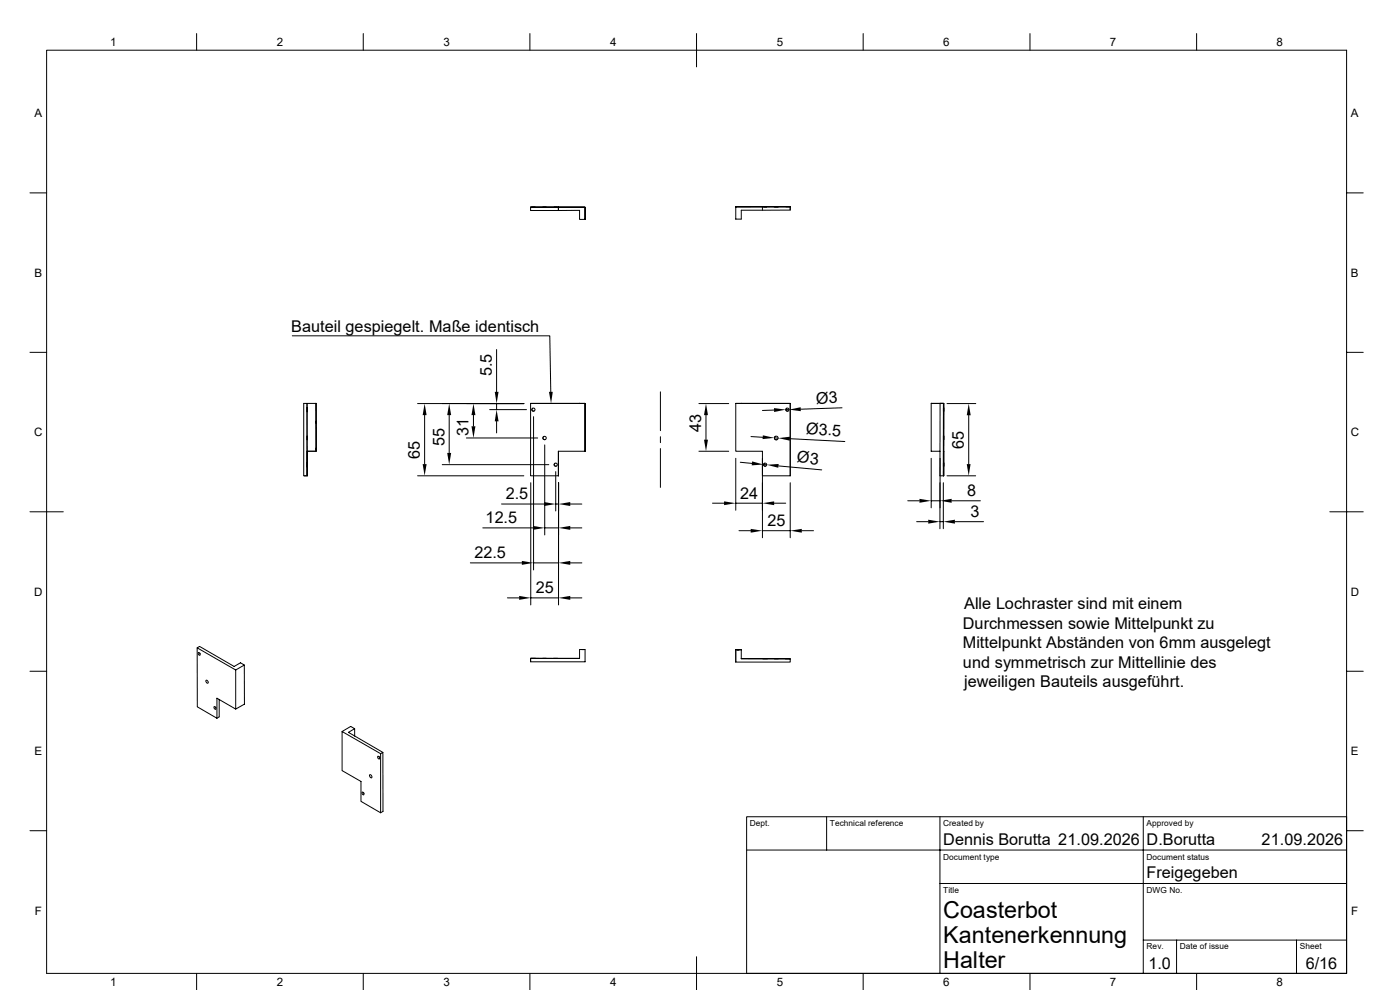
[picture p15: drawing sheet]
<svg xmlns="http://www.w3.org/2000/svg" width="297mm" height="210mm" viewBox="0 0 297 210" stroke-linecap="round" stroke-linejoin="round" font-family="sans-serif">
<defs><g id="words">
<g font-size="4.9">
<text x="200.1" y="194.8">Coasterbot</text>
<text x="200.1" y="200.1">Kantenerkennung</text>
<text x="200.1" y="205.4">Halter</text>
</g>
<g font-size="3.4">
<text x="61.8" y="70.5">Bauteil gespiegelt. Maße identisch</text>
<text x="104.3" y="79.8" transform="rotate(-90 104.3 79.8)">5.5</text>
<text x="173.2" y="85.6" transform="rotate(-2 173.2 85.6)">Ø3</text>
<text x="94.3" y="94.6" transform="rotate(-90 94.3 94.6)">55</text>
<text x="99.4" y="92.5" transform="rotate(-90 99.4 92.5)">31</text>
<text x="148.7" y="91.7" transform="rotate(-90 148.7 91.7)">43</text>
<text x="170.9" y="92.1" transform="rotate(3 170.9 92.1)">Ø3.5</text>
<text x="204.5" y="95.2" transform="rotate(-90 204.5 95.2)">65</text>
<text x="89" y="97.3" transform="rotate(-90 89 97.3)">65</text>
<text x="169" y="98.1" transform="rotate(5 169 98.1)">Ø3</text>
<text x="107.3" y="105.9">2.5</text>
<text x="157" y="105.7">24</text>
<text x="205.2" y="105.2">8</text>
<text x="103" y="111">12.5</text>
<text x="162.8" y="111.6">25</text>
<text x="205.9" y="109.6">3</text>
<text x="100.6" y="118.4">22.5</text>
<text x="113.6" y="125.8">25</text>
<text x="204.5" y="129.2">Alle Lochraster sind mit einem</text>
<text x="204.2" y="133.3">Durchmessen sowie Mittelpunkt zu</text>
<text x="204.2" y="137.5">Mittelpunkt Abständen von 6mm ausgelegt</text>
<text x="204.3" y="141.6">und symmetrisch zur Mittellinie des</text>
<text x="204.5" y="145.8">jeweiligen Bauteils ausgeführt.</text>
<text x="200.1" y="179.3">Dennis Borutta 21.09.2026</text>
<text x="243.2" y="179.3">D.Borutta</text>
<text x="267.6" y="179.3">21.09.2026</text>
<text x="243.2" y="186.3">Freigegeben</text>
<text x="243.6" y="205.5">1.0</text>
<text x="277" y="205.5">6/16</text>
</g>
<g font-size="2.5">
<text x="23.4" y="9.8">1</text>
<text x="58.7" y="9.8">2</text>
<text x="94.1" y="9.8">3</text>
<text x="129.4" y="9.8">4</text>
<text x="164.8" y="9.7">5</text>
<text x="200.1" y="9.8">6</text>
<text x="235.5" y="9.8">7</text>
<text x="270.8" y="9.8">8</text>
<text x="7.3" y="24.9">A</text>
<text x="286.6" y="24.9">A</text>
<text x="7.3" y="58.7">B</text>
<text x="286.6" y="58.7">B</text>
<text x="7.2" y="92.5">C</text>
<text x="286.5" y="92.5">C</text>
<text x="7.2" y="126.4">D</text>
<text x="286.5" y="126.4">D</text>
<text x="7.3" y="160.2">E</text>
<text x="286.6" y="160.2">E</text>
<text x="7.4" y="194">F</text>
<text x="286.7" y="194">F</text>
<text x="23.4" y="209.1">1</text>
<text x="58.7" y="209.1">2</text>
<text x="94.1" y="209.1">3</text>
<text x="129.4" y="209.1">4</text>
<text x="164.8" y="209.1">5</text>
<text x="200.1" y="209.1">6</text>
<text x="235.5" y="209.1">7</text>
<text x="270.8" y="209.1">8</text>
</g>
<g font-size="1.8">
<text x="159.1" y="175.2">Dept.</text>
<text x="176.1" y="175.2">Technical reference</text>
<text x="200.1" y="175.2">Created by</text>
<text x="243.2" y="175.2">Approved by</text>
<text x="200.1" y="182.3">Document type</text>
<text x="243.2" y="182.3">Document status</text>
<text x="200.1" y="189.4">Title</text>
<text x="243.2" y="189.4">DWG No.</text>
<text x="243.2" y="201.4">Rev.</text>
<text x="250.3" y="201.4">Date of issue</text>
<text x="275.8" y="201.4">Sheet</text>
</g>
</g></defs>
<g fill="none" stroke="#000" stroke-width=".21">
<path d="M9.9 10.6h275.8v195.9h-275.8zM41.7 7.1v3.5M77.1 7.1v3.5M112.4 7.1v3.5M147.8 7.1v7.1M183.1 7.1v3.5M218.5 7.1v3.5M253.9 7.1v3.5M6.4 40.9h3.5M112.6 43.9h11.5v2.6h-1.1v-1.9l-4.5 .1v-.8h5.6v2.6M112.6 43.9h5.9v.8h-5.9zM112.8 43.9h.7z"/>
<path d="M115.1 43.9h.8zM117.5 43.9h.7zM156.1 43.9l11.5-.1v.8h-10.3M156.1 43.8v.1M157.3 44.6v1.9zM161.7 43.9v.7M161.7 43.9h-5.6v2.6h1.2M161.7 43.9l5.9-.1v.8M162 43.9h.7zM164.3 43.9h.8zM166.7 43.8h.7zM285.7 40.9h3.5"/>
<path d="M6.4 74.7h3.5M62 71.2h54.6l.2 11.9M105.3 74.1v9M285.7 74.7h3.5M65.1 98.1v.9zM65.1 92.5v.8zM65.1 86.4v.9zM65.1 85.6h1.9l.1 10.1h-2zM65.2 95.7v5.2zM65.2 98.1v.9zM67 85.5v.1M67 89.3l.1 .5z"/>
<path d="M67 85.6h.1M67 85.6l.1 10.1M67.1 95v.5zM67.1 89.3v.5zM67.1 85.6v10.1zM67.1 95.7h-2v5.2v-15.3h-.7v15.3h.7M90.1 88.1v10.3M93.8 98.6h22.6M95.3 88.1v8M98.9 92.9h15.2M100.4 88.1v2.3M103.9 86.9h7.8"/>
<path d="M105.3 85.6v1.3M105.3 89.4v2.4M111.1 85.6h-22.5M112.6 85.6v15.3h5.9v-5.2h5.6M113 86.6a.33 .33 0 0 0-.1 .4 .33 .33 0 0 0 .4 .2M113.2 88.4v32.5M115.4 92.6a.36 .36 0 0 0-.2 .5 .36 .36 0 0 0 .5 .1M115.6 94.4v19.1M117.7 98.3a.33 .33 0 0 0-.1 .4 .33 .33 0 0 0 .4 .2M123 85.6h1.1v10.1M123 85.6h-10.4h11.5v10.1M123 85.5v.1"/>
<path d="M140.1 83.1v8.3M140.1 92.6v1.3M140.1 95.2v8.2M148.3 95.7h6.3M148.3 85.6h6.3M149.8 88.1v5.2M156.1 85.6h11.5zM156.1 85.6v10.1h5.6v5.2h5.9v-15.3v15.3M156.1 97.2v11M157 98.1l2.5 .2M157.3 85.5v.1M159.3 92.6l2.5 .2"/>
<path d="M161.7 97.2v16.9M162 98.5l.7 .1M162.2 98.3a.33 .33 0 0 0-.2 .4 .33 .33 0 0 0 .5 .2M164.2 87l-2.5 .1M164.3 92.9h.8M164.5 92.5a.39 .39 0 0 0-.2 .6 .39 .39 0 0 0 .5 .2M165.2 98.8l9.1 .9M166.7 86.9h.7M166.9 86.6a.33 .33 0 0 0-.2 .4 .33 .33 0 0 0 .5 .2M167.6 93.1l11.6 .6M178.6 86.5l-8.7 .3M197.5 97.2v10.5"/>
<path d="M197.6 85.5l2.6 .1h-.7M200.1 95.7v-10.1h-.7v26.6M200.1 95.7v5.2v-15.3h-2.6v10.1h1.9M200.1 92.5v.8zM200.1 86.5v.8zM200.1 98.2v.7zM200.2 98.2v.7zM200.2 92.5v.8zM200.2 86.5v.8zM200.2 85.6v15.3zM200.9 85.6h6.1M205.5 88.1v10.3"/>
<path d="M6.4 108.6h7M64.5 100.9h.7M88.6 100.9h22.5M99.8 119.4h10.9M102.4 112h10.7M106.4 106.9h9M112.6 102.4v25.9M113.2 119.4h5.3M115.6 112h2.9M117.9 100v8.4M117.9 106.9h.6M118.5 102.4v25.9"/>
<path d="M121 106.9h2.4M121 112h2.4M121 119.4h2.4M151.1 106.7h2.5M156.1 106.7h5.6M156.8 112.6h2.5M161.7 112.6h5.9M164.2 106.7h2.5M167.6 102.4v11.7M170.1 112.6h2.5M192.6 106.2h2.5M194.5 110.7h2.4"/>
<path d="M197.5 106.2h1.9M199.4 110.7h.7M200.1 102.4v9.8M200.2 100.9h-.8M200.9 100.9h6.1M201.9 106.2h6.1M202.6 110.7h6.1M282.1 108.6h7.1M41.8 137.4l.1 12.5 4.1 2.5M42.1 138.4a.35 .35 0 0 1 .3 .2 .35 .35 0 0 1-.1 .4l-.2-.3zM42.4 138.5l.1 .2M107.7 126.8h2.4"/>
<path d="M112.6 126.8h5.9M112.7 139.7h.9zM115.1 139.7h.8zM117.4 139.7h.9zM121 126.8h2.4M123 137.8h1.1zM123 137.8v1.9zM123.4 137.8h.5zM124.1 137.8v2.6h-11.5v-.7h10.4l-10.4-.1v.8M156.1 137.8v2.6h11.5v-.6l-10.3-.1M156.1 137.8h1.2M156.1 137.8h.1"/>
<path d="M156.3 137.8h.5zM157.3 139.7v-1.9h-1.2v2.6M157.3 139.7l10.3 .1M161.7 139.7h.1M161.9 139.7h.9zM164.3 139.7h.8zM166.6 139.7h.9zM6.4 142.4h3.5M43.7 144.4a.3 .3 0 0 1 .4 .1 .3 .3 0 0 1-.2 .4zM45.5 149.9a.35 .35 0 0 1 .3 .2 .35 .35 0 0 1-.1 .4l-.3-.3zM45.7 150l.1 .2M46.5 148.4v3.7l-.5 .3"/>
<path d="M50 142.1l-8.2-4.7 .5-.3 7.4 4.3 1.3-.8 .8 .5 .1 8.3-1.9 1-4-2.3v4.3M51.8 141.1l-1.8 1v8.3M72.6 155.2v8.3l4 2.3v4.2l4.1 2.4v-12.5M75.2 154.6l-.8-.5-1.8 1.1 8.1 4.7 .5-.3-7.3-4.3 1.3-.7v1.5M81.2 159.6l.1 12.5-.6 .3M156.1 140.4h.1M285.7 142.4h3.5M6.4 176.2h3.5M76.9 168a.35 .35 0 0 1 .3 .2 .35 .35 0 0 1-.1 .4l-.3-.3zM77.1 168.1l.1 .2M78.4 164.4a.38 .38 0 0 1 .4 .2 .38 .38 0 0 1 0 .4l-.3-.3zM80.2 160.4a.35 .35 0 0 1 .3 .2 .35 .35 0 0 1-.1 .4l-.3-.3z"/>
<path d="M80.4 160.5l.2 .2M175.4 173.3v7M199.4 173.3v33.2M242.5 173.3v33.2M285.7 173.3h-127.3v33.2M285.7 176.2h3.5M158.4 180.3h127.3M199.4 187.4h86.3M242.5 199.4h43.2M249.6 199.4v7.1M275 199.4v7.1M41.7 206.5v3.5"/>
<path d="M77.1 206.5v3.5M112.4 206.5v3.5M147.8 202.9v7.1M183.1 206.5v3.5M218.5 206.5v3.5M253.9 206.5v3.5"/>
<circle cx="113.2" cy="86.9" r=".34"/>
<circle cx="115.5" cy="92.9" r=".36"/>
<circle cx="117.9" cy="98.6" r=".34"/>
<circle cx="162.3" cy="98.6" r=".34"/>
<circle cx="164.7" cy="92.9" r=".39"/>
<circle cx="167" cy="86.9" r=".34"/>
</g>
<g fill="#000">
<path d="M89.7 98.4h.8l-.4 2.5zM90.1 85.6l.4 2.5h-.8zM95.3 85.6l.4 2.5h-.8zM94.9 96.1h.8l-.4 2.5zM100.4 85.6l.5 2.5h-.9zM100 90.4h.9l-.5 2.5zM105.3 86.9l.5 2.5h-.8zM105 83.1h.8l-.5 2.5zM116.5 83.1h.8l-.4 2.5zM149.4 93.3h.8l-.4 2.4zM149.8 85.6l.4 2.5h-.8zM159.6 97.9l2.4 .6-2.5 .2z"/>
<path d="M161.8 92.3l2.5 .6-2.5 .2zM164.2 86.6l2.5 .3-2.5 .5zM162.7 98.6l2.5-.2-.1 .8zM165.1 92.9l2.5-.3v.9zM167.4 86.9l2.5-.5v.8zM205.1 98.4h.8l-.4 2.5zM205.5 85.6l.4 2.5h-.8zM110.7 119l2.5 .4-2.5 .4zM113.1 111.6l2.5 .4-2.5 .4zM115.4 106.5l2.5 .4-2.5 .4zM118.5 106.9l2.5-.4v.8zM118.5 112l2.5-.4v.8z"/>
<path d="M118.5 119.4l2.5-.4v.8zM153.6 106.3l2.5 .4-2.5 .5zM159.3 112.2l2.4 .4-2.4 .4zM161.7 106.7l2.5-.4v.9zM167.6 112.6l2.5-.4v.8zM195.1 105.8l2.4 .4-2.4 .4zM196.9 110.2l2.5 .5-2.5 .4zM199.4 106.2l2.5-.4v.8zM200.1 110.7l2.5-.5v.9zM110.1 126.4l2.5 .4-2.5 .4zM118.5 126.8l2.5-.4v.8z"/>
</g>
<use href="#words"/>
</svg>
